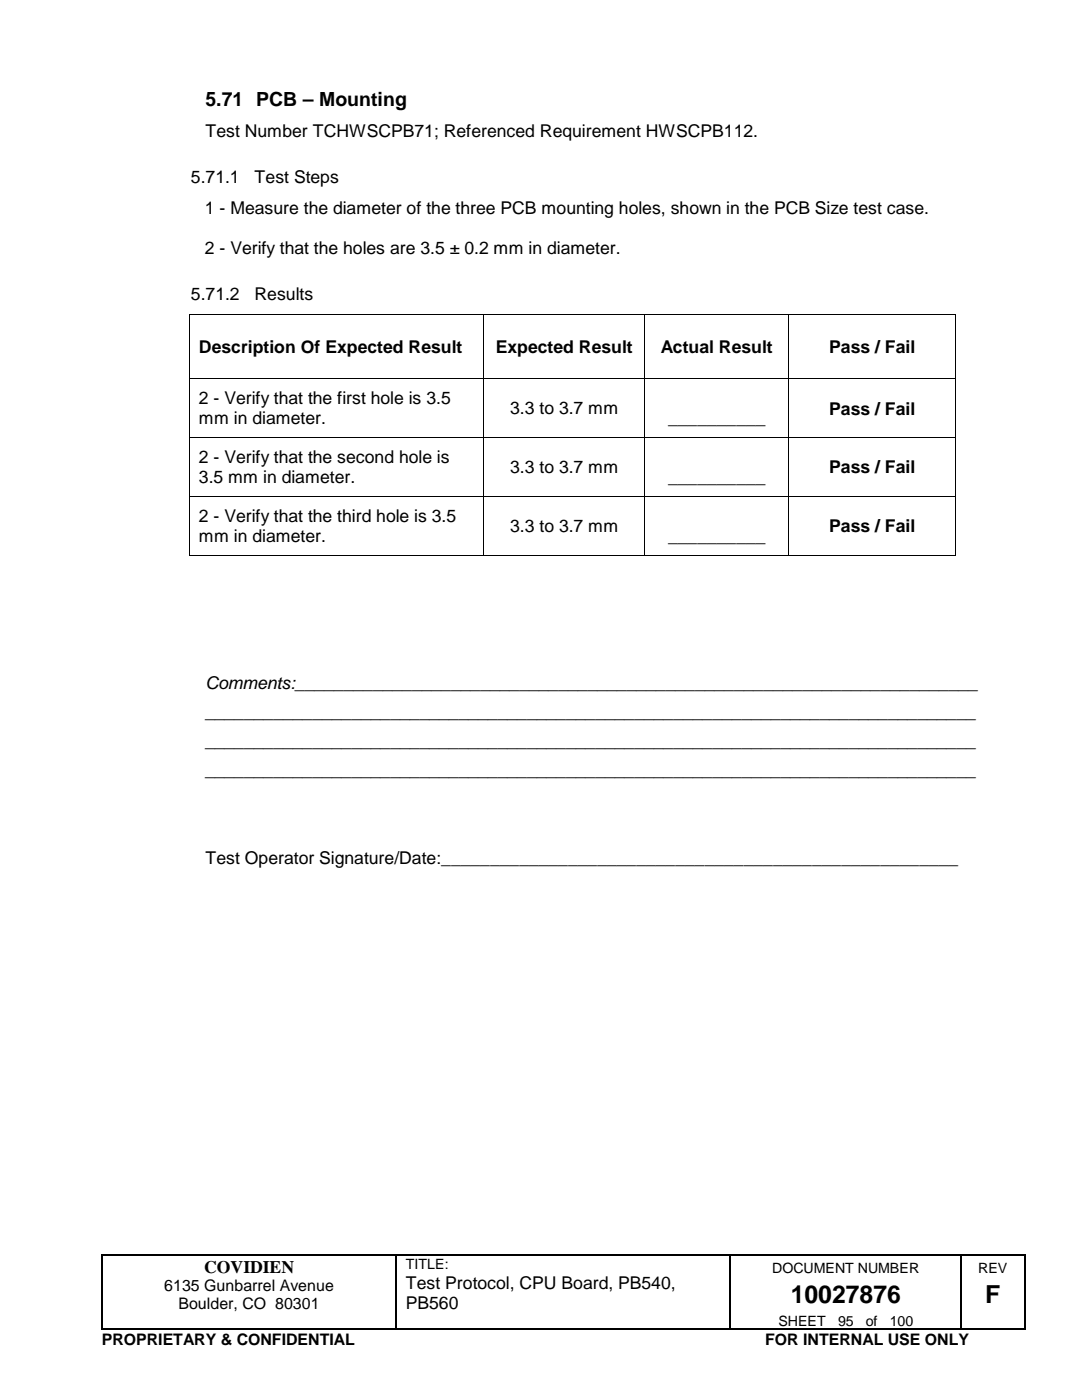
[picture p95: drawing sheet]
<svg xmlns="http://www.w3.org/2000/svg" width="216mm" height="279mm" viewBox="0 0 216 279" stroke-linecap="round" stroke-linejoin="round" font-family="sans-serif">
<defs><g id="words">
<g font-size="4.9">
<text x="157.8" y="260.1">10027876</text>
<text x="196.6" y="260.1">F</text>
</g>
<text font-size="3.9" x="41" y="21.1">5.71 PCB – Mounting</text>
<g font-size="3.5">
<text x="41" y="27.4">Test Number TCHWSCPB71; Referenced Requirement HWSCPB112.</text>
<text x="38.1" y="36.5">5.71.1</text>
<text x="50.8" y="36.5">Test Steps</text>
<text x="40.9" y="42.6">1 - Measure the diameter of the three PCB mounting holes, shown in the PCB Size test case.</text>
<text x="40.9" y="50.7">2 - Verify that the holes are 3.5 ± 0.2 mm in diameter.</text>
<text x="38.1" y="59.8">5.71.2</text>
<text x="50.8" y="59.8">Results</text>
<text x="39.7" y="70.4">Description Of Expected Result</text>
<text x="98.9" y="70.4">Expected Result</text>
<text x="131.9" y="70.4">Actual Result</text>
<text x="165.5" y="70.4">Pass / Fail</text>
<text x="39.7" y="80.7">2 - Verify that the first hole is 3.5</text>
<text x="101.8" y="82.7">3.3 to 3.7 mm</text>
<text x="165.5" y="82.7">Pass / Fail</text>
<text x="39.7" y="84.7">mm in diameter.</text>
<text x="133.3" y="84.7">__________</text>
<text x="39.7" y="92.5">2 - Verify that the second hole is</text>
<text x="101.8" y="94.4">3.3 to 3.7 mm</text>
<text x="165.5" y="94.5">Pass / Fail</text>
<text x="39.7" y="96.5">3.5 mm in diameter.</text>
<text x="133.3" y="96.5">__________</text>
<text x="39.7" y="104.2">2 - Verify that the third hole is 3.5</text>
<text x="101.8" y="106.2">3.3 to 3.7 mm</text>
<text x="165.5" y="106.3">Pass / Fail</text>
<text x="39.7" y="108.2">mm in diameter.</text>
<text x="133.3" y="108.2">__________</text>
<text x="41" y="137.4">Comments:______________________________________________________________________</text>
<text x="41" y="143.3">_______________________________________________________________________________</text>
<text x="41" y="149.1">_______________________________________________________________________________</text>
<text x="41" y="154.9">_______________________________________________________________________________</text>
<text x="41" y="172.4">Test Operator Signature/Date:_____________________________________________________</text>
<text x="40.7" y="254">COVIDIEN</text>
<text x="81" y="257.2">Test Protocol, CPU Board, PB540,</text>
<text x="81" y="261.2">PB560</text>
</g>
<g font-size="3.2">
<text x="32.8" y="257.7">6135 Gunbarrel Avenue</text>
<text x="35.6" y="261.3">Boulder, CO 80301</text>
<text x="20.3" y="268.5">PROPRIETARY &amp; CONFIDENTIAL</text>
<text x="152.7" y="268.5">FOR INTERNAL USE ONLY</text>
</g>
<g font-size="2.8">
<text x="81" y="253.3">TITLE:</text>
<text x="154.1" y="254">DOCUMENT NUMBER</text>
<text x="195.2" y="254">REV</text>
<text x="155.3" y="264.5">SHEET</text>
<text x="167.2" y="264.5">95</text>
<text x="172.8" y="264.5">of</text>
<text x="177.5" y="264.5">100</text>
</g>
</g></defs>
<g fill="#000">
<path d="M37.7 62.7h.2v.1h-.2zM37.7 75.5h.2v.2h-.2zM96.4 62.7h.2v.1h-.2zM96.4 75.5h.2v.2h-.2zM128.6 62.7h.2v.1h-.2zM128.6 75.5h.2v.2h-.2zM157.3 62.7h.2v.1h-.2zM157.3 75.5h.2v.2h-.2zM190.6 62.7h.2v.1h-.2zM190.6 75.5h.2v.2h-.2zM37.7 87.3h.2v.1h-.2zM37.7 99h.2v.2h-.2z"/>
<path d="M96.4 87.3h.2v.1h-.2zM96.4 99h.2v.2h-.2zM128.6 87.3h.2v.1h-.2zM128.6 99h.2v.2h-.2zM157.3 87.3h.2v.1h-.2zM157.3 99h.2v.2h-.2zM190.6 87.3h.2v.1h-.2zM190.6 99h.2v.2h-.2zM37.7 110.8h.2v.2h-.2zM96.4 110.8h.2v.2h-.2zM128.6 110.8h.2v.2h-.2zM157.3 110.8h.2v.2h-.2z"/>
<path d="M190.6 110.8h.2v.2h-.2zM20.2 250.4h.2v.3h-.2zM79 250.4h.2v.3h-.2zM145.6 250.4h.3v.3h-.3zM191.6 250.4h.3v.3h-.3zM204.3 250.4h.3v.3h-.3zM20.2 265.2h.2v.2h-.2zM79 265.2h.2v.2h-.2zM145.6 265.2h.3v.2h-.3zM191.6 265.2h.3v.2h-.3zM204.3 265.2h.3v.2h-.3z"/>
</g>
<g fill="none" stroke="#000" stroke-width=".25">
<path d="M20.3 250.7v14.5M20.4 250.5h58.5M79.1 250.7v14.5M79.2 250.5h66.4M145.8 250.7v14.5M145.9 250.5h45.7M191.8 250.7v14.5M191.9 250.5h12.4M204.5 250.7v14.5M20.4 265.3h58.5M79.2 265.3h66.4M145.9 265.3h45.7"/>
<path d="M191.9 265.3h12.4"/>
</g>
<g fill="none" stroke="#000" stroke-width=".2">
<path d="M37.8 62.8v12.7M37.8 75.7v11.5M37.9 62.7h58.5M37.9 75.6h58.5M96.5 62.8v12.7M96.5 75.7v11.5M96.6 62.7h32M96.6 75.6h32M128.7 62.8v12.7M128.7 75.7v11.5M128.8 62.7h28.5M128.8 75.6h28.5"/>
<path d="M157.4 62.8v12.7M157.4 75.7v11.5M157.5 62.7h33.1M157.5 75.6h33.1M190.7 62.8v12.7M190.7 75.7v11.5M37.8 87.4v11.6M37.8 99.2v11.6M37.9 87.3h58.5M37.9 99.1h58.5M96.5 87.4v11.6M96.5 99.2v11.6"/>
<path d="M96.6 87.3h32M96.6 99.1h32M128.7 87.4v11.6M128.7 99.2v11.6M128.8 87.3h28.5M128.8 99.1h28.5M157.4 87.4v11.6M157.4 99.2v11.6M157.5 87.3h33.1M157.5 99.1h33.1M190.7 87.4v11.6M190.7 99.2v11.6"/>
<path d="M37.9 110.9h58.5M96.6 110.9h32M128.8 110.9h28.5M157.5 110.9h33.1"/>
</g>
<use href="#words"/>
</svg>
